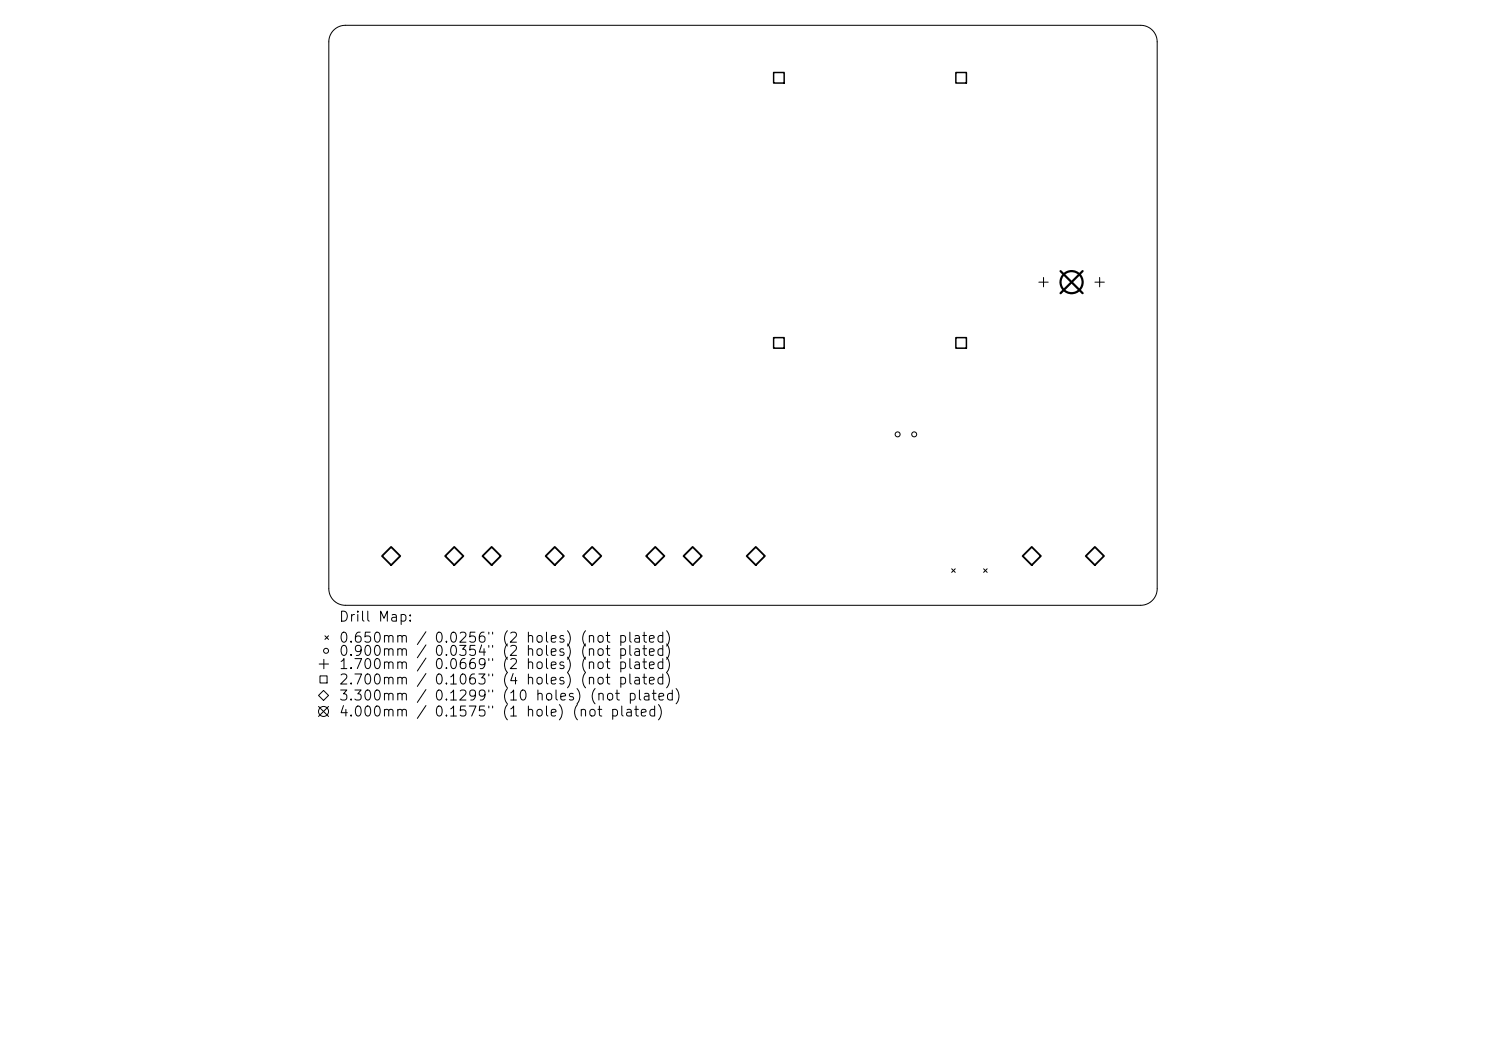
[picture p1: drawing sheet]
<svg xmlns="http://www.w3.org/2000/svg" width="297mm" height="210mm" viewBox="0 0 297 210" stroke-linecap="round" stroke-linejoin="round" font-family="sans-serif">
<defs><g id="words">
<g font-size="2">
<text x="67.6" y="124.7">Drill Map:</text>
<text x="67.6" y="128.9">0.650mm / 0.0256&quot; (2 holes) (not plated)</text>
<text x="67.6" y="131.6">0.900mm / 0.0354&quot; (2 holes) (not plated)</text>
<text x="67.6" y="134.2">1.700mm / 0.0669&quot; (2 holes) (not plated)</text>
<text x="67.6" y="137.3">2.700mm / 0.1063&quot; (4 holes) (not plated)</text>
<text x="67.6" y="140.5">3.300mm / 0.1299&quot; (10 holes) (not plated)</text>
<text x="67.6" y="143.7">4.000mm / 0.1575&quot; (1 hole) (not plated)</text>
</g>
</g></defs>
<g fill="none" stroke="#000" stroke-width=".2">
<path d="M66.7 6a3.3 3.3 0 0 1 2.3-.9h159a3.3 3.3 0 0 1 3.3 3.3v109.2a3.3 3.3 0 0 1-3.3 3.3h-159a3.3 3.3 0 0 1-3.3-3.3v-109.2a3.3 3.3 0 0 1 1-2.4zM207.6 56.4h1.9M208.6 55.4v1.9M218.8 56.4h1.9M219.8 55.4v1.9M190.2 113.7l.7 .7M190.9 113.7l-.7 .7M196.6 113.7l.7 .7M197.3 113.7l-.7 .7M63.7 139l1-1 1 1-1 1zM63.8 132.7h1.9M64 135.1h1.4v1.4h-1.4z"/>
<path d="M64.7 131.7v1.9M64.9 127l.8 .8M65.7 127l-.8 .8M63.7 141.2l2 2M65.7 141.2l-2 2"/>
<circle cx="179.4" cy="86.8" r=".5"/>
<circle cx="182.7" cy="86.8" r=".5"/>
<circle cx="65.2" cy="130" r=".5"/>
<circle cx="64.7" cy="142.2" r="1"/>
</g>
<path d="M154.6 14.5h2.1v2.1h-2.1zM191 14.5h2.2v2.1h-2.2zM154.6 67.5h2.1v2.1h-2.1zM191 67.5h2.2v2.1h-2.2z" fill="none" stroke="#000" stroke-width=".3"/>
<path d="M76.4 111.1l1.8-1.8 1.8 1.8-1.8 1.8zM89 111.1l1.8-1.8 1.8 1.8-1.8 1.8zM96.4 111.1l1.9-1.8 1.8 1.8-1.8 1.8zM110.9 109.3l1.8 1.8-1.8 1.8-1.8-1.8zM118.4 109.3l1.8 1.8-1.8 1.8-1.9-1.8zM129.1 111.1l1.9-1.8 1.8 1.8-1.8 1.8zM138.4 109.3l1.9 1.8-1.9 1.8-1.8-1.8zM149.2 111.1l1.9-1.8 1.8 1.8-1.8 1.8zM204.4 111.1l1.8-1.8 1.8 1.8-1.8 1.8zM217 111.1l1.8-1.8 1.8 1.8-1.8 1.8z" fill="none" stroke="#000" stroke-width=".36"/>
<g fill="none" stroke="#000" stroke-width=".44">
<path d="M212 54.2l4.4 4.4M216.4 54.2l-4.4 4.4"/>
<circle cx="214.2" cy="56.4" r="2.21"/>
</g>
<use href="#words"/>
</svg>
